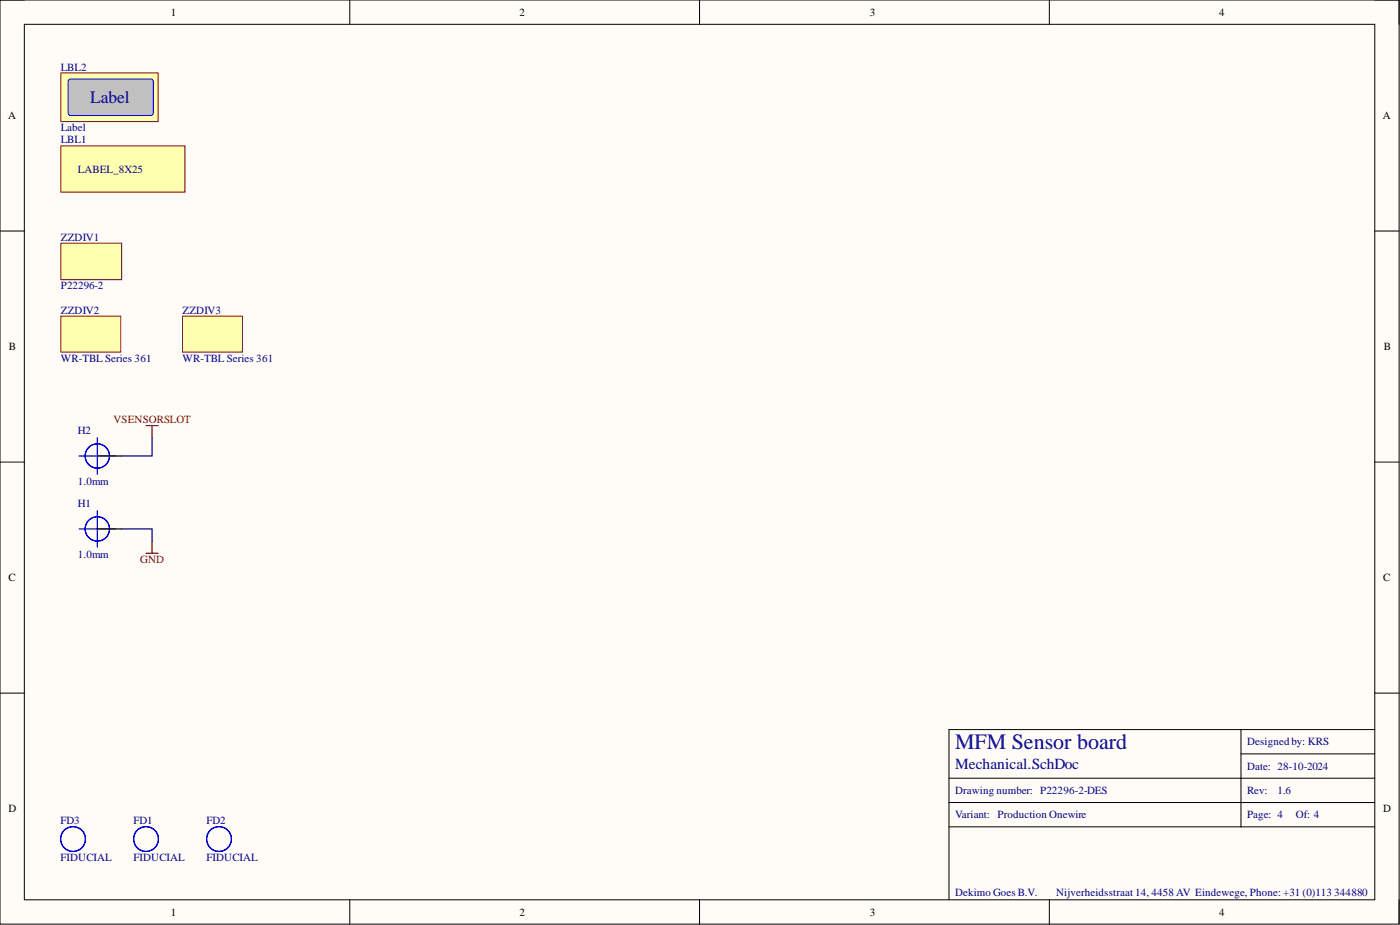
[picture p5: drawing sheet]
<svg xmlns="http://www.w3.org/2000/svg" width="292mm" height="193mm" viewBox="0 0 292 193" stroke-linecap="round" stroke-linejoin="round" font-family="sans-serif">
<defs><g id="words">
<text font-size="4.6" fill="#000080" x="199.3" y="156.3">MFM Sensor board</text>
<text font-size="3.6" fill="#000080" x="18.8" y="21.6">Label</text>
<text font-size="3.2" fill="#000080" x="199.3" y="160.4">Mechanical.SchDoc</text>
<g font-size="2.3">
<text x="35.6" y="3.3">1</text>
<text x="108.4" y="3.3">2</text>
<text x="181.5" y="3.3">3</text>
<text x="254.3" y="3.3">4</text>
<text x="1.7" y="24.9">A</text>
<text x="288.5" y="24.9">A</text>
<text x="1.9" y="73.1">B</text>
<text x="288.7" y="73.1">B</text>
<text x="1.8" y="121.3">C</text>
<text x="288.6" y="121.3">C</text>
<text x="1.8" y="169.4">D</text>
<text x="288.6" y="169.4">D</text>
<text x="35.6" y="191">1</text>
<text x="108.4" y="191">2</text>
<text x="181.5" y="191">3</text>
<text x="254.3" y="191">4</text>
</g>
<g font-size="2.3" fill="#000080">
<text x="12.7" y="14.7">LBL2</text>
<text x="12.7" y="27.4">Label</text>
<text x="12.7" y="29.9">LBL1</text>
<text x="16.2" y="36">LABEL_8X25</text>
<text x="12.7" y="50.2">ZZDIV1</text>
<text x="12.7" y="60.4">P22296-2</text>
<text x="12.7" y="65.4">ZZDIV2</text>
<text x="38.1" y="65.4">ZZDIV3</text>
<text x="12.7" y="75.5">WR-TBL Series 361</text>
<text x="38.1" y="75.5">WR-TBL Series 361</text>
<text x="16.2" y="90.6">H2</text>
<text x="16.2" y="101.2">1.0mm</text>
<text x="16.2" y="105.8">H1</text>
<text x="16.2" y="116.4">1.0mm</text>
<text x="260.2" y="155.5">Designed by: KRS</text>
<text x="260.2" y="160.6">Date: 28-10-2024</text>
<text x="199.3" y="165.6">Drawing number: P22296-2-DES</text>
<text x="260.2" y="165.6">Rev:</text>
<text x="266.5" y="165.6">1.6</text>
<text x="12.6" y="172">FD3</text>
<text x="27.8" y="172">FD1</text>
<text x="43.1" y="172">FD2</text>
<text x="199.3" y="170.7">Variant:</text>
<text x="208.1" y="170.7">Production Onewire</text>
<text x="260.2" y="170.7">Page: 4</text>
<text x="270.3" y="170.7">Of: 4</text>
<text x="12.6" y="179.7">FIDUCIAL</text>
<text x="27.8" y="179.7">FIDUCIAL</text>
<text x="43.1" y="179.7">FIDUCIAL</text>
<text x="199.3" y="187">Dekimo Goes B.V.</text>
<text x="220.3" y="187">Nijverheidsstraat 14, 4458 AV Eindewege, Phone: +31 (0)113</text>
<text x="278.4" y="187">344880</text>
</g>
<g font-size="2.3" fill="#800000">
<text x="23.7" y="88.3">VSENSORSLOT</text>
<text x="29.3" y="117.4">GND</text>
</g>
</g></defs>
<path d="M0 0h291.9v192.8h-291.9z" fill-rule="evenodd" fill="#fffcf8"/>
<path d="M0 0h291.9v192.8h-291.9z" fill="none" stroke="#000" stroke-width=".21"/>
<path d="M5.1 5.1h281.7v182.6h-281.7z" fill-rule="evenodd" fill="#fffcf8"/>
<g fill="none" stroke="#000" stroke-width=".21">
<path d="M0 0h5.1M73 0v5.1M146 0v5.1M218.9 0v5.1M286.8 0h5.1v5.1M5.1 5.1h281.7v182.6h-281.7zM0 48.2h5.1M286.8 48.2h5.1M0 96.4h5.1M286.8 96.4h5.1M0 144.6h5.1M258.9 152.2v20.3"/>
<path d="M258.9 157.3h27.9M286.8 144.6h5.1M286.8 152.2h-88.8v35.5M198 172.5h88.8M198 167.4h88.8M198 162.3h88.8M73 187.7v5.1M146 187.7v5.1M218.9 187.7v5.1M291.9 187.7v5.1"/>
</g>
<path d="M12.7 15.2h20.3v10.2h-20.3z" fill-rule="evenodd" fill="#ffffb0"/>
<path d="M12.7 15.2h20.3v10.2h-20.3z" fill="none" stroke="#800000" stroke-width=".21"/>
<path d="M14.3 16.7l.4-.2 17 .1 .3 .4-.1 6.8-.4 .3-17-.1-.3-.4z" fill="#c0c0c0"/>
<path d="M14.3 16.7l.4-.2 17 .1 .3 .4-.1 6.8-.4 .3-17-.1-.3-.4z" fill="none" stroke="#00f" stroke-width=".21"/>
<path d="M12.7 30.4h25.9v9.7h-25.9z" fill-rule="evenodd" fill="#ffffb0"/>
<path d="M12.7 30.4h25.9v9.7h-25.9z" fill="none" stroke="#800000" stroke-width=".21"/>
<g fill="none" stroke="#00f" stroke-width=".25">
<circle cx="15.2" cy="175" r="2.59"/>
<circle cx="30.5" cy="175" r="2.59"/>
<circle cx="45.7" cy="175" r="2.59"/>
</g>
<path d="M12.7 50.7h12.7v7.6h-12.7z" fill-rule="evenodd" fill="#ffffb0"/>
<path d="M12.7 50.7h12.7v7.6h-12.7z" fill="none" stroke="#800000" stroke-width=".21"/>
<path d="M12.7 66h12.5v7.4h-12.5z" fill-rule="evenodd" fill="#ffffb0"/>
<path d="M12.7 66h12.5v7.4h-12.5z" fill="none" stroke="#800000" stroke-width=".21"/>
<path d="M38.1 66h12.5v7.4h-12.5z" fill-rule="evenodd" fill="#ffffb0"/>
<path d="M38.1 66h12.5v7.4h-12.5z" fill="none" stroke="#800000" stroke-width=".21"/>
<g fill="none" stroke="#00f" stroke-width=".25">
<path d="M16.5 95.1h7.6M20.3 91.3v7.6M16.5 110.3h7.6M20.3 106.5v7.6"/>
<circle cx="20.3" cy="95.1" r="2.54"/>
<circle cx="20.3" cy="110.3" r="2.54"/>
</g>
<path d="M20.3 95.1h5.1M20.3 110.3h5.1" fill="none" stroke="#000" stroke-width=".25"/>
<path d="M30.5 88.8h2.5M31.7 88.8v2.5M30.5 115.4h2.5M31.7 112.9v2.5" fill="none" stroke="#800000" stroke-width=".25"/>
<path d="M31.7 91.3v3.8h-6.3M25.4 110.3h6.3v2.6" fill="none" stroke="#000080" stroke-width=".25"/>
<use href="#words"/>
</svg>
